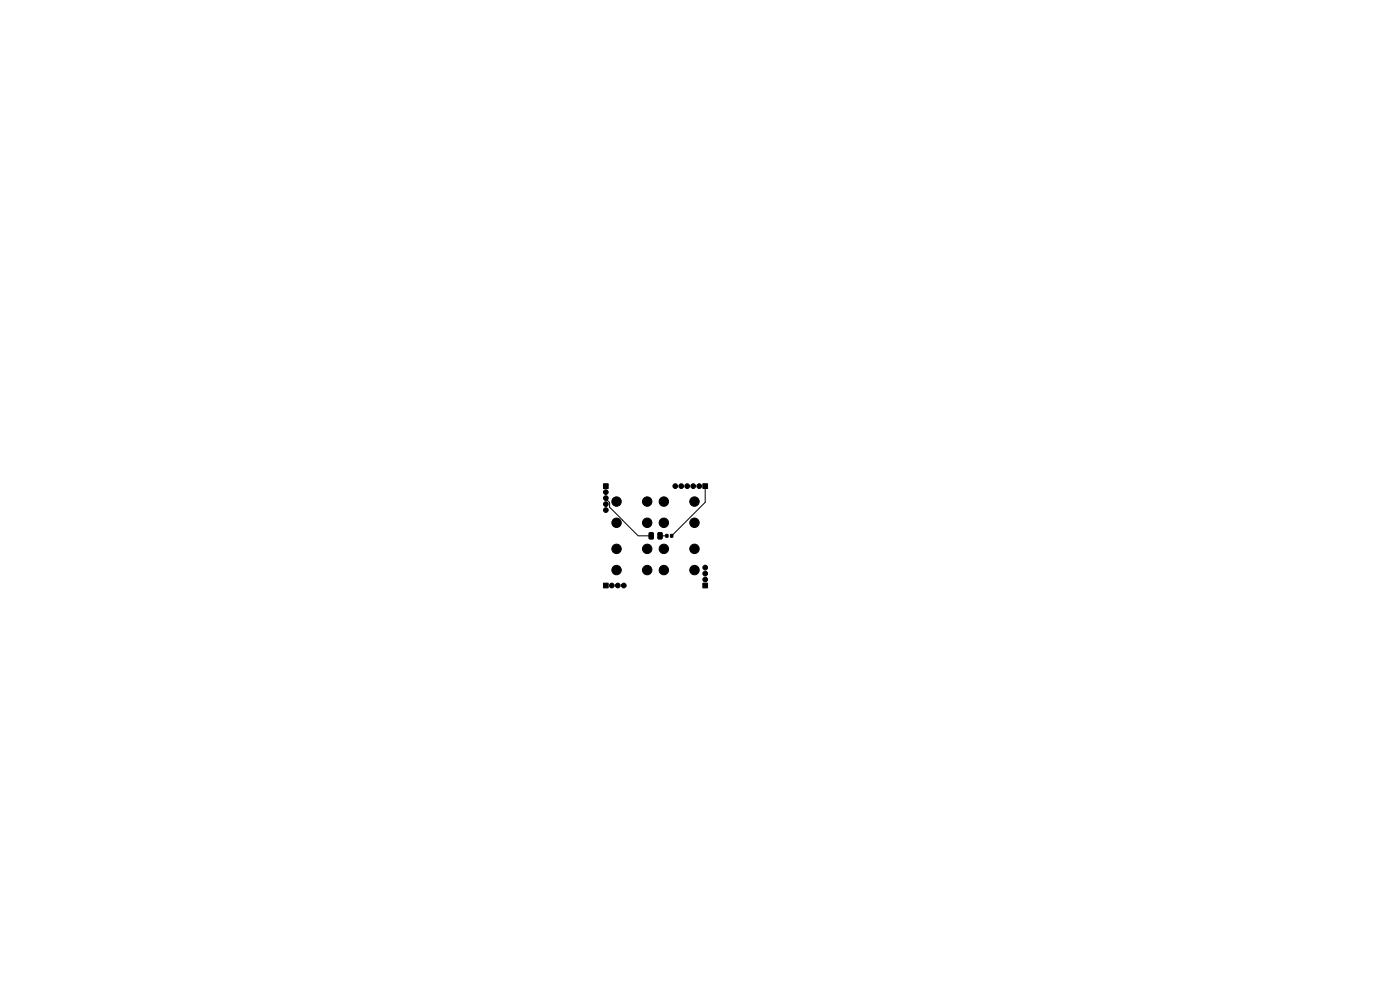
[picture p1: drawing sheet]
<svg xmlns="http://www.w3.org/2000/svg" width="297mm" height="210mm" viewBox="0 0 297 210" stroke-linecap="round" stroke-linejoin="round" font-family="sans-serif">
<g fill="#000" stroke="#000" stroke-width=".21">
<path d="M128 102.6h1v1h-1zM137.7 113h.7l.2 .1v1l-.1 .2-.6 .1-.2-.2zM139.6 113h.7l.2 .1v1l-.1 .2-.6 .1-.2-.2zM141.2 113.4h.5v.5h-.5zM142.3 113.4h.4v.5h-.4zM149.1 102.6h1v1h-1zM128 123.7h1v1h-1zM149.1 123.7h1v1h-1z"/>
<circle cx="128.5" cy="108.2" r=".5"/>
<circle cx="128.5" cy="104.4" r=".5"/>
<circle cx="128.5" cy="105.7" r=".5"/>
<circle cx="128.5" cy="106.9" r=".5"/>
<circle cx="130.8" cy="116.4" r="1"/>
<circle cx="130.8" cy="110.9" r="1"/>
<circle cx="130.8" cy="106.4" r="1"/>
<circle cx="137.3" cy="110.9" r="1"/>
<circle cx="137.3" cy="116.4" r="1"/>
<circle cx="137.3" cy="106.4" r="1"/>
<circle cx="140.8" cy="110.9" r="1"/>
<circle cx="140.8" cy="116.4" r="1"/>
<circle cx="140.8" cy="106.4" r="1"/>
<circle cx="143.3" cy="103.1" r=".5"/>
<circle cx="144.5" cy="103.1" r=".5"/>
<circle cx="145.8" cy="103.1" r=".5"/>
<circle cx="147.1" cy="103.1" r=".5"/>
<circle cx="147.3" cy="116.4" r="1"/>
<circle cx="147.3" cy="110.9" r="1"/>
<circle cx="147.3" cy="106.4" r="1"/>
<circle cx="148.3" cy="103.1" r=".5"/>
<circle cx="129.8" cy="124.2" r=".5"/>
<circle cx="130.8" cy="120.9" r="1"/>
<circle cx="131.1" cy="124.2" r=".5"/>
<circle cx="132.3" cy="124.2" r=".5"/>
<circle cx="137.3" cy="120.9" r="1"/>
<circle cx="140.8" cy="120.9" r="1"/>
<circle cx="147.3" cy="120.9" r="1"/>
<circle cx="149.6" cy="121.7" r=".5"/>
<circle cx="149.6" cy="120.4" r=".5"/>
<circle cx="149.6" cy="122.9" r=".5"/>
</g>
<path d="M128.5 105.7l.8 .9v1l6.1 6.1h2.7M132.1 110.4h.1M140 113.7h1.5M149.6 103.1v3.5l-7.1 7.1" fill="none" stroke="#000" stroke-width=".21"/>
</svg>
